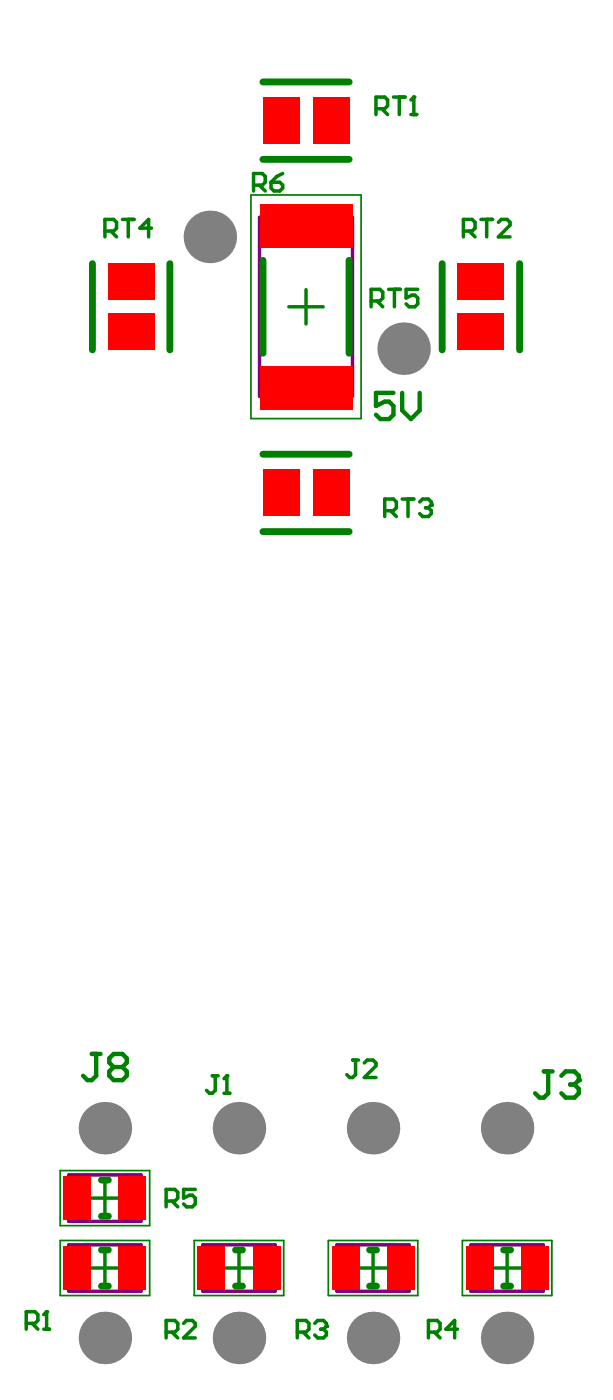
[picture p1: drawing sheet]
<svg xmlns="http://www.w3.org/2000/svg" width="59mm" height="135mm" viewBox="0 0 59 135" stroke-linecap="round" stroke-linejoin="round" font-family="sans-serif">
<path d="M27.9 29.7h3.4M29.6 28v3.3M8.5 115.9h3.3M10.1 114.3v3.3M8.5 122.7h3.3M10.1 121v3.4M21.4 122.7h3.4M23.1 121v3.4M34.4 122.7h3.3M36.1 121v3.4M47.4 122.7h3.3M49 121v3.4" fill="none" stroke="#008000" stroke-width=".33"/>
<path d="M24.3 18.9h10.6v21.6h-10.6zM5.8 113.3h8.7v5.3h-8.7zM5.8 120h8.7v5.4h-8.7zM18.8 120h8.6v5.4h-8.6zM31.7 120h8.7v5.4h-8.7zM44.7 120h8.7v5.4h-8.7z" fill="none" stroke="#008000" stroke-width=".17"/>
<path d="M25.1 21h9v17.3h-9zM6.6 113.7h7v4.5h-7zM6.6 120.4h7v4.5h-7zM19.6 120.4h7v4.5h-7zM32.6 120.4h7v4.5h-7zM45.5 120.4h7v4.5h-7z" fill="none" stroke="#800080" stroke-width=".33"/>
<g fill="none" stroke="#008000" stroke-width=".67">
<path d="M25.4 15.4h8.4M25.4 7.9h8.4M8.9 25.5v8.4M16.4 25.5v8.4M25.4 25.2v9M33.7 25.2v9M42.7 25.5v8.4M50.2 25.5v8.4M25.4 51.4h8.4M25.4 44h8.4M9.8 117.7h.7M9.8 114.2h.7"/>
<path d="M9.8 124.4h.7M9.8 120.9h.7M22.8 124.4h.6M22.8 120.9h.6M35.7 124.4h.7M35.7 120.9h.7M48.7 124.4h.7M48.7 120.9h.7"/>
</g>
<path d="M20.5 104.1h.6M20.8 104.1v1.4l-.3 .3h-.3l-.2-.3M21.7 105.8h.5M21.9 104.1v1.7" fill="none" stroke="#008000" stroke-width=".34"/>
<circle cx="21.9" cy="104.1" r=".17" fill="#008000"/>
<g fill="none" stroke="#008000" stroke-width=".34">
<path d="M24.5 17.9h.9l.2-.3v-.5l-.2-.3h-.9v1.7M25.1 17.9l.5 .6M26.2 17.6h.9l.2 .3v.3l-.2 .3h-.6l-.3-.3zM27.3 16.8l-.5 .3-.6 .5M44.8 22.4h.8l.3-.3v-.6l-.3-.3h-.8v1.7M45.4 22.4l.5 .5M46.5 21.2h1.1M47.1 21.2v1.7M48.2 21.5l.3-.3h.5l.3 .3v.3l-1.1 1.1h1.1M21.9 104.1l-.2 .3M34.1 102.6h.6M34.4 102.6v1.4l-.3 .3h-.3l-.3-.3"/>
<path d="M35.2 102.9l.3-.3h.6l.2 .3v.2l-1.1 1.2h1.1"/>
</g>
<path d="M52.6 103.7h.8M53 103.7v2.1l-.4 .4h-.4l-.5-.4M54.3 104.1l.4-.4h.8l.5 .4v.4" fill="none" stroke="#008000" stroke-width=".42"/>
<circle cx="56" cy="104.5" r=".21" fill="#008000"/>
<path d="M8.9 102h.8M9.3 102v2.1l-.4 .4h-.4l-.5-.4M11 103.2l-.4-.4v-.4l.4-.4h.8l.5 .4v.4l-.5 .4M11 103.2l-.4 .5v.4l.4 .4h.8l.5-.4v-.4l-.5-.5M11 103.2h.8M55.1 104.9h.4M55.5 104.9l.5 .5v.4l-.5 .4h-.8l-.4-.4M56 104.5l-.5 .4" fill="none" stroke="#008000" stroke-width=".42"/>
<path d="M10.1 22.4h.9l.3-.3v-.6l-.3-.3h-.9v1.7M10.7 22.4l.6 .5M11.8 21.2h1.2M12.4 21.2v1.7M14.7 22.1h-1.2l.9-.9v1.7M37.2 49.4h.8l.3-.3v-.5l-.3-.3h-.8v1.7M37.8 49.4l.5 .6M38.9 48.3h1.1M39.4 48.3v1.7M40.6 48.6l.3-.3h.5l.3 .3v.3" fill="none" stroke="#008000" stroke-width=".34"/>
<circle cx="41.7" cy="48.9" r=".17" fill="#008000"/>
<g fill="none" stroke="#008000" stroke-width=".34">
<path d="M36.3 10.5h.9l.3-.3v-.5l-.3-.3h-.9v1.7M36.9 10.5l.6 .6M38 9.4h1.2M38.6 9.4v1.7M39.7 11.1h.6M40 9.4v1.7M35.9 29.1h.8l.3-.3v-.5l-.3-.3h-.8v1.7M36.4 29.1l.6 .6M37.6 28h1.1M38.1 28v1.7M40.4 28h-1.1v.8l.5-.2h.3l.3 .2v.6l-.3 .3h-.6l-.2-.3M41.1 49.1h.3"/>
<path d="M41.4 49.1l.3 .3v.3l-.3 .3h-.5l-.3-.3M41.7 48.9l-.3 .2"/>
</g>
<circle cx="40" cy="9.4" r=".17" fill="#008000"/>
<path d="M40 9.4l-.3 .3M2.5 128.1h.9l.3-.3v-.6l-.3-.3h-.9v1.7M3.1 128.1l.6 .5M4.2 128.6h.6M4.5 126.9v1.7" fill="none" stroke="#008000" stroke-width=".34"/>
<circle cx="4.5" cy="126.9" r=".17" fill="#008000"/>
<path d="M16.1 116.2h.8l.3-.3v-.5l-.3-.3h-.8v1.7M16.6 116.2l.6 .6M18.9 115.1h-1.1v.8l.5-.2h.3l.3 .2v.6l-.3 .3h-.6l-.2-.3M4.5 126.9l-.3 .3M28.7 128.9h.9l.3-.3v-.5l-.3-.3h-.9v1.7M29.3 128.9l.6 .6M30.4 128.1l.3-.3h.6l.3 .3v.2" fill="none" stroke="#008000" stroke-width=".34"/>
<circle cx="31.6" cy="128.3" r=".17" fill="#008000"/>
<path d="M16.1 128.9h.8l.3-.3v-.5l-.3-.3h-.8v1.7M16.6 128.9l.6 .6M17.8 128.1l.2-.3h.6l.3 .3v.2l-1.1 1.2h1.1M31 128.6h.3M31.3 128.6l.3 .3v.3l-.3 .3h-.6l-.3-.3M31.6 128.3l-.3 .3M41.4 128.9h.9l.2-.3v-.5l-.2-.3h-.9v1.7M42 128.9l.5 .6M44.2 128.6h-1.1l.9-.8v1.7" fill="none" stroke="#008000" stroke-width=".34"/>
<path d="M38 38h-1.7v1.3l.9-.4h.4l.4 .4v.8l-.4 .5h-.8l-.5-.5M38.9 38v1.7l.8 .9 .9-.9v-1.7" fill="none" stroke="#008000" stroke-width=".42"/>
<g fill="#808080">
<circle cx="10.1" cy="129.5" r="2.54"/>
<circle cx="23.1" cy="129.5" r="2.54"/>
<circle cx="20.3" cy="22.9" r="2.54"/>
<circle cx="49" cy="129.5" r="2.54"/>
<circle cx="10.1" cy="109.2" r="2.54"/>
<circle cx="23.1" cy="109.2" r="2.54"/>
<circle cx="49" cy="109.2" r="2.54"/>
<circle cx="39" cy="33.7" r="2.54"/>
<circle cx="36.1" cy="129.5" r="2.54"/>
<circle cx="36.1" cy="109.2" r="2.54"/>
</g>
<g fill="#f00">
<path d="M10.4 30.3h4.5v3.6h-4.5z" fill-rule="evenodd"/>
<path d="M44.2 30.3h4.6v3.6h-4.6z" fill-rule="evenodd"/>
<path d="M6.1 120.6h2.7v4.2h-2.7z" fill-rule="evenodd"/>
<path d="M6.1 113.9h2.7v4.1h-2.7z" fill-rule="evenodd"/>
<path d="M11.5 120.6h2.6v4.2h-2.6z" fill-rule="evenodd"/>
<path d="M11.5 113.9h2.6v4.1h-2.6z" fill-rule="evenodd"/>
<path d="M10.4 25.5h4.5v3.5h-4.5z" fill-rule="evenodd"/>
<path d="M19.1 120.6h2.7v4.2h-2.7z" fill-rule="evenodd"/>
<path d="M24.4 120.6h2.7v4.2h-2.7z" fill-rule="evenodd"/>
<path d="M25.4 45.4h3.5v4.6h-3.5z" fill-rule="evenodd"/>
<path d="M25.4 9.4h3.5v4.5h-3.5z" fill-rule="evenodd"/>
<path d="M32.1 120.6h2.6v4.2h-2.6z" fill-rule="evenodd"/>
<path d="M45 120.6h2.7v4.2h-2.7z" fill-rule="evenodd"/>
<path d="M44.2 25.5h4.6v3.5h-4.6z" fill-rule="evenodd"/>
<path d="M30.2 45.4h3.6v4.6h-3.6z" fill-rule="evenodd"/>
<path d="M30.2 9.4h3.6v4.5h-3.6z" fill-rule="evenodd"/>
<path d="M50.4 120.6h2.6v4.2h-2.6z" fill-rule="evenodd"/>
<path d="M37.4 120.6h2.7v4.2h-2.7z" fill-rule="evenodd"/>
<path d="M25.1 35.4h9v4.2h-9z" fill-rule="evenodd"/>
<path d="M25.1 19.8h9v4.1h-9z" fill-rule="evenodd"/>
</g>
</svg>
